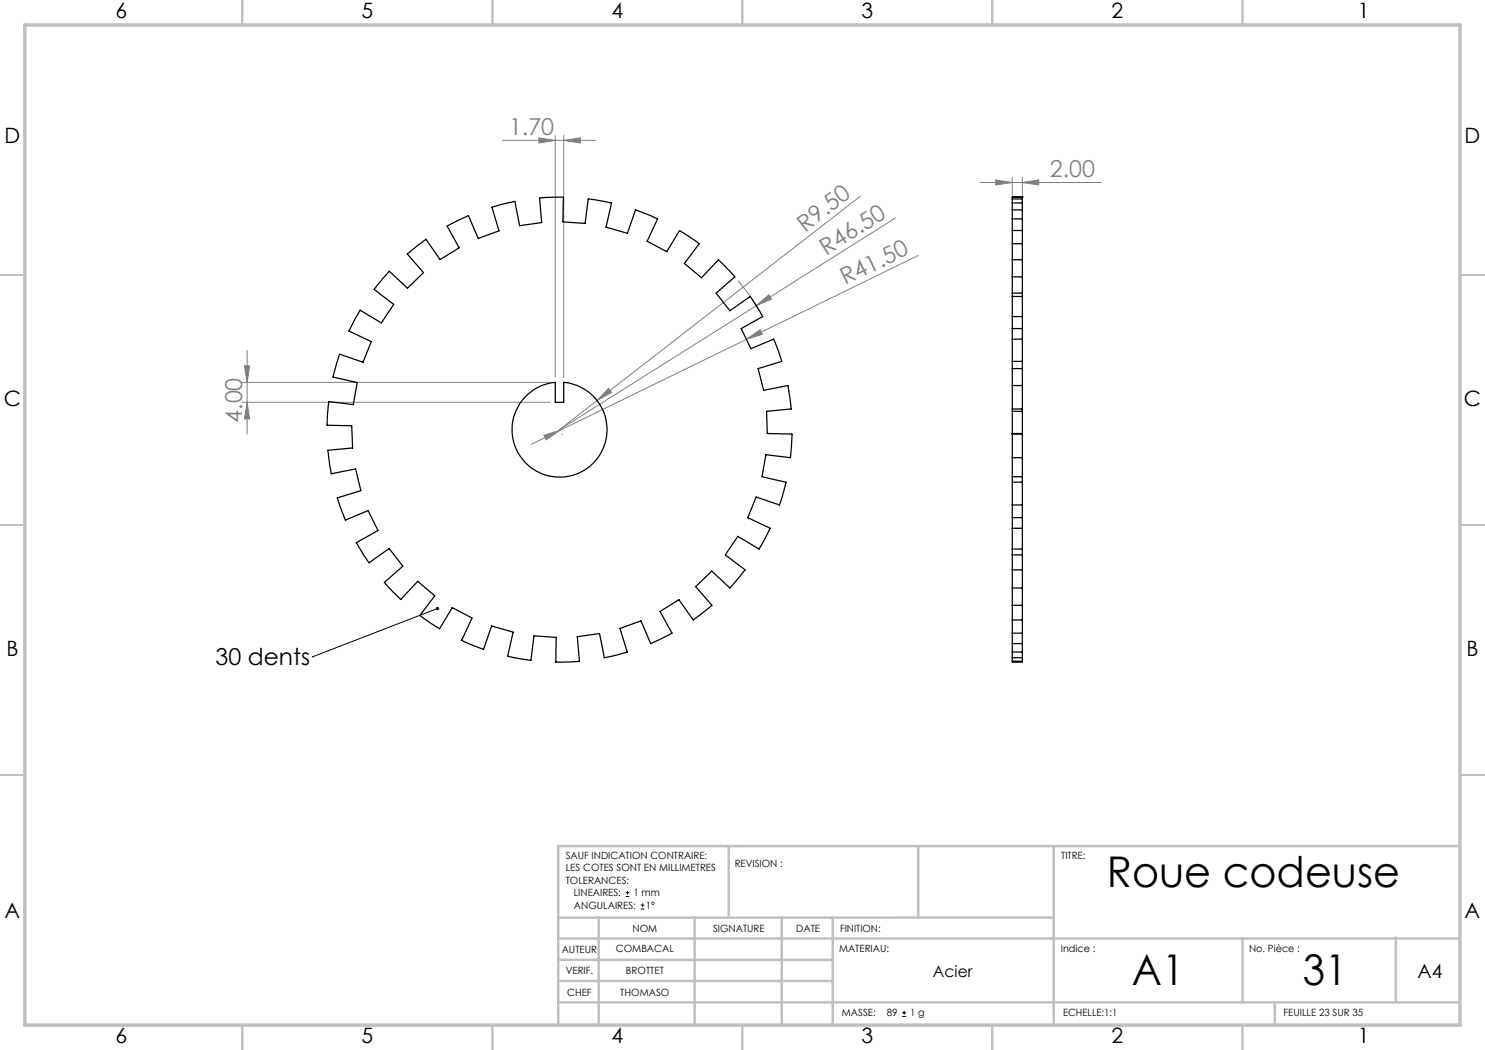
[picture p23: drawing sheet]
<svg xmlns="http://www.w3.org/2000/svg" width="297mm" height="210mm" viewBox="0 0 297 210" stroke-linecap="round" stroke-linejoin="round" font-family="sans-serif">
<defs><g id="words">
<g font-size="8.5">
<text x="221.4" y="177.3">Roue codeuse</text>
<text x="226.4" y="197">A1</text>
<text x="260.6" y="197">31</text>
</g>
<g font-size="4.7" fill="#808080">
<text x="101.8" y="27.1">1.70</text>
<text x="209.9" y="35.5">2.00</text>
<text x="161" y="46.5" transform="rotate(-38 161 46.5)">R9.50</text>
<text x="165.2" y="51.1" transform="rotate(-32 165.2 51.1)">R46.50</text>
<text x="169" y="57.1" transform="rotate(-26 169 57.1)">R41.50</text>
<text x="48.4" y="84.6" transform="rotate(-90 48.4 84.6)">4.00</text>
</g>
<text font-size="4.7" x="43.1" y="133.1">30 dents</text>
<g font-size="4.2">
<text x="23.1" y="3.6">6</text>
<text x="72.3" y="3.6">5</text>
<text x="122.3" y="3.6">4</text>
<text x="172.3" y="3.6">3</text>
<text x="222.3" y="3.6">2</text>
<text x="271.6" y="3.6">1</text>
<text x=".9" y="28.6">D</text>
<text x="292.9" y="28.6">D</text>
<text x=".8" y="81.1">C</text>
<text x="292.8" y="81.1">C</text>
<text x="1.3" y="131.1">B</text>
<text x="293.3" y="131.1">B</text>
<text x=".9" y="183.6">A</text>
<text x="292.9" y="183.6">A</text>
<text x="23.1" y="208.6">6</text>
<text x="72.3" y="208.6">5</text>
<text x="122.3" y="208.6">4</text>
<text x="172.3" y="208.6">3</text>
<text x="222.3" y="208.6">2</text>
<text x="271.6" y="208.6">1</text>
</g>
<text font-size="3.9" x="283.5" y="195.6">A4</text>
<text font-size="3.2" x="186.6" y="195.5">Acier</text>
<g font-size="2">
<text x="113.1" y="171.8">SAUF INDICATION CONTRAIRE:</text>
<text x="146.9" y="173.3">REVISION :</text>
<text x="212.3" y="171.8">TITRE:</text>
<text x="113.1" y="174.3">LES COTES SONT EN MILLIMETRES</text>
<text x="113.1" y="176.8">TOLERANCES:</text>
<text x="114.8" y="179.3">LINEAIRES:</text>
<text x="126.7" y="179.3">1 mm</text>
<text x="114.8" y="181.8">ANGULAIRES:</text>
<text x="129.2" y="181.8">1°</text>
<text x="112.4" y="190.5">AUTEUR</text>
<text x="123.2" y="190.4">COMBACAL</text>
<text x="126.5" y="186.4">NOM</text>
<text x="142.6" y="186.4">SIGNATURE</text>
<text x="159.2" y="186.4">DATE</text>
<text x="167.8" y="190.3">MATERIAU:</text>
<text x="168" y="186.4">FINITION:</text>
<text x="212.2" y="190.3">Indice :</text>
<text x="249.8" y="190.3">No. Pièce :</text>
<text x="113.1" y="194.9">VERIF.</text>
<text x="125.2" y="194.8">BROTTET</text>
<text x="113.4" y="199.2">CHEF</text>
<text x="124.1" y="199.2">THOMASO</text>
<text x="168.4" y="203.3">MASSE:</text>
<text x="177.3" y="203.3">89</text>
<text x="182" y="203.3">1 g</text>
<text x="212.6" y="203.3">ECHELLE:1:1</text>
<text x="256.7" y="203.3">FEUILLE 23 SUR 35</text>
</g>
</g></defs>
<path d="M62.5 131.4h.1M87.5 121.7l-25 9.7M125.1 179.3h.8M125.1 178.5h.8M125.5 178.2v.7M128.1 181.8h.8M128.1 181h.8M128.5 180.6v.8M180.4 203.3h.8M180.4 202.6h.8M180.8 202.2v.7" fill="none" stroke="#000" stroke-width=".2"/>
<g fill="none" stroke="#808080" stroke-width=".2">
<path d="M100.5 28.1h18.6M107.8 27.6l3.3 .5-3.3 .5zM111.1 27.1v48.4M112.7 28.1l3.4-.5v1zM112.7 27.1v48.4M172 39.3l-52.6 40.8M196.1 36.5h24.2M199.1 36l3.4 .5-3.4 .5zM202.5 35.5v4.1M204.5 36.5l3.3-.5v1zM204.5 35.5v7.2M147.6 56.1a41.5 41.5 0 0 1 4.2 5.9"/>
<path d="M179.1 43.6l-67.2 42.3 7.5-5.8M183.6 51.1l-34.3 16.8M48.4 76.5h61.7M48.9 73.2h1l-.5 3.3zM49.4 70.1v16.7M121.7 77.7l.6 .8-2.9 1.6zM149.3 67.9l-43 21M149.3 67.9l2.7-1.9 .5 .9zM151.3 61.1l2.5-2.2 .5 .9zM48.4 80.5h61.7M49.4 80.5l.5 3.3h-1zM108.8 87.1l3.2-1-2.8 1.9z"/>
<path d="M112.4 86.8v.2"/>
</g>
<path d="M148.4 169.2v.3" fill="none" stroke="#c0c0c0" stroke-width=".2"/>
<g fill="none" stroke="#c0c0c0" stroke-width=".35">
<path d="M48.5 0v5M98.5 0v5M148.5 0v5M198.5 0v5M248.5 0v5M0 55h5M292 55h5.1M0 105h5M292 105h5.1M0 155h5M292 155h5.1M48.5 205v5.1"/>
<path d="M98.5 205v5.1M148.4 209.4v.7M148.5 205v5.1M198.5 205v5.1M248.5 205v5.1"/>
</g>
<g fill="none" stroke="#c0c0c0" stroke-width=".5">
<path d="M145.7 169.2v14.3M183.7 169.2v14.3M210.7 169.2v35.5M291.9 169.2h-180.2v35.5M111.9 196.2h54.6M111.9 192h54.6M111.9 187.7h180M119.7 183.5v21.2M138.9 183.5v21.2M156.4 183.5v21.2M166.5 183.5v21.2M210.7 183.5h-98.8"/>
<path d="M248.5 187.7v12.8M279.2 187.5v12.7M111.9 200.5h180M255 200.5v4.2"/>
</g>
<path d="M5 5h287v200h-287z" fill="none" stroke="#c0c0c0" stroke-width=".7"/>
<path d="M87.2 121.5a.33 .33 0 0 1 .6 .1l-.3 .1 .3-.1a.34 .34 0 0 1-.4 .5 .34 .34 0 0 1-.2-.6z" fill="#000"/>
<g fill="#808080">
<path d="M151.3 61.1l2.5-2.2 .5 .9z"/>
<path d="M121.7 77.7l.6 .8-2.9 1.6z"/>
<path d="M199.1 36l3.4 .5-3.4 .5zM204.5 36.5l3.3-.5v1z"/>
<path d="M149.3 67.9l2.7-1.9 .5 .9zM108.8 87.1l3.2-1-2.8 1.9z"/>
<path d="M48.9 73.2h1l-.5 3.3zM49.4 80.5l.5 3.3h-1z"/>
<path d="M107.8 27.6l3.3 .5-3.3 .5zM112.7 28.1l3.4-.5v1z"/>
</g>
<g fill="none" stroke="#000" stroke-width=".25">
<path d="M202.5 39.8v.8M202.5 39.4h.1M202.5 39.4h2M202.5 39.4v.4M202.5 39.8h2M204.5 39.8v.8M204.5 39.4h.1M204.5 39.4v.4M77.9 54.2l3.6 3.4 3.2-3.1-3.2-3.7 3.7-2.9 2.8 4 3.8-2.3-2.4-4.4 4.3-2.1 1.9 4.6 4.2-1.5-1.4-4.8 4.6-1.1 .9 4.8 4.4-.6-.4-4.9 1.8-.1 3-.1-.1 5 4.4 .3 .7-4.9 4.6 .8-1.1 4.8 4.3 1.3 1.6-4.7 4.4 1.8-2.1 4.5 4 2 2.5-4.2 2 1.3 1.9 1.3-2.9 4 3.4 2.9 3.4-3.6 3.3 3.4-3.8 3.2 2.8 3.6 4-2.9 2.5 4-4.3 2.4 2 4 4.5-1.9 1.7 4.5-4.8 1.4 1.1 4.4 4.9-1 .4 2.3 .2 2.4-4.9 .5 .2 4.4 4.9 .1-.3 4.7-4.9-.6-.8 4.4 4.8 1.1-1.3 4.6-4.7-1.6-1.7 4.1 4.5 2.1-1.9 3.7-.3 .5-4.2-2.5-2.5 3.7 3.9 3-3 3.6-3.7-3.4-3.2 3.1 3.3 3.8-3.8 2.9-2.8-4.1-3.8 2.4 2.4 4.3-4.3 2.1-1.9-4.5-4.2 1.5 1.4 4.7-4.5 1.1-1-4.8-4.4 .6 .4 4.9-1.8 .2h-2.9v-4.9l-4.4-.3-.6 4.9-4.7-.8 1.1-4.9-4.3-1.2-1.6 4.7-4.4-1.8 2.1-4.5-3.9-2.1-2.6 4.3-2-1.3-1.9-1.4 3-3.9-3.5-2.9-3.3 3.6-3.3-3.4 3.7-3.3-2.8-3.5-4 2.9-2.5-4.1 4.3-2.4-2-4-4.5 1.9-1.6-4.4 4.7-1.5-1.1-4.3-4.8 .9-.4-1.7-.3-2.9 4.9-.5-.2-4.4-4.9-.2 .4-4.7 4.9 .6 .7-4.4-4.8-1.1 .3-1.1 1-3.5 4.7 1.7 1.7-4.2-4.5-2.1 2.2-4.2 4.3 2.6 2.4-3.7-3.9-3zM202.5 59.3v4M202.5 52v3.4M202.5 46.1v2.6"/>
<path d="M202.5 42v1.8M202.5 40.6v1.4M202.5 43.8v2.3M202.5 48.7v3.3M202.5 55.4v3.9M202.5 59.3h2M202.5 58.6h2M202.5 55.4h2M202.5 52h2M202.5 46.1h2M202.5 48.7h2M202.5 42h2"/>
<path d="M202.5 43.8h2M202.5 40.6h2M204.5 59.3v4M204.5 52v3.4M204.5 46.1v2.6M204.5 42v1.8M204.5 40.6v1.4M204.5 43.8v2.3M204.5 48.7v3.3M204.5 55.4v3.9M105.2 79.2a9.8 9.8 0 0 1 5.9-2.7v4h1.6v-4a9.5 9.5 0 0 1 8.2 12.5 9.5 9.5 0 0 1-14.1 5 9.5 9.5 0 0 1-1.6-14.8zM202.5 77.1v4.7"/>
<path d="M202.5 67.8v4.5M202.5 63.3v4.5M202.5 72.3v4.8M202.5 77.1h2M202.5 72.3h2M202.5 67.8h2M202.5 73.7h2M202.5 65.7h2M202.5 63.3h2M204.5 77.1v4.7M204.5 67.8v4.5M204.5 63.3v4.5"/>
<path d="M204.5 72.3v4.8M202.5 86.8v4.7M202.5 96.4v4.6M202.5 86.8h2M202.5 91.5h2M202.5 81.8v5M202.5 91.5v4.9M202.5 86.7h2M202.5 82.3h2M202.5 81.8h2M202.5 96.4h2M202.5 95.3h2"/>
<path d="M204.5 86.8v4.7M204.5 96.4v4.6M204.5 81.8v5M204.5 91.5v4.9M202.5 105.6v4.2M202.5 114v3.6M202.5 101v4.6M202.5 109.8v4.2M202.5 117.6v3.5M202.5 101h2M202.5 105.6h2M202.5 103.5h2"/>
<path d="M202.5 109.8h2M202.5 114h2M202.5 111h2M202.5 117.6h2M204.5 105.6v4.2M204.5 114v3.6M204.5 101v4.6M204.5 109.8v4.2M204.5 117.6v3.5M202.5 121.1v2.9M202.5 126.6v2.1M202.5 130.4v1.1"/>
<path d="M202.5 132.2v.2h2v-.2M202.5 124v2.6M202.5 128.7v1.7M202.5 131.5v.7M202.5 121.1h2M202.5 124h2M202.5 126.6h2M202.5 128.7h2M202.5 130.4h2M202.5 131.5h2M202.5 132.2h2M204.5 121.1v2.9"/>
<path d="M204.5 126.6v2.1M204.5 130.4v1.1M204.5 124v2.6M204.5 128.7v1.7M204.5 131.5v.7"/>
</g>
<use href="#words"/>
</svg>
